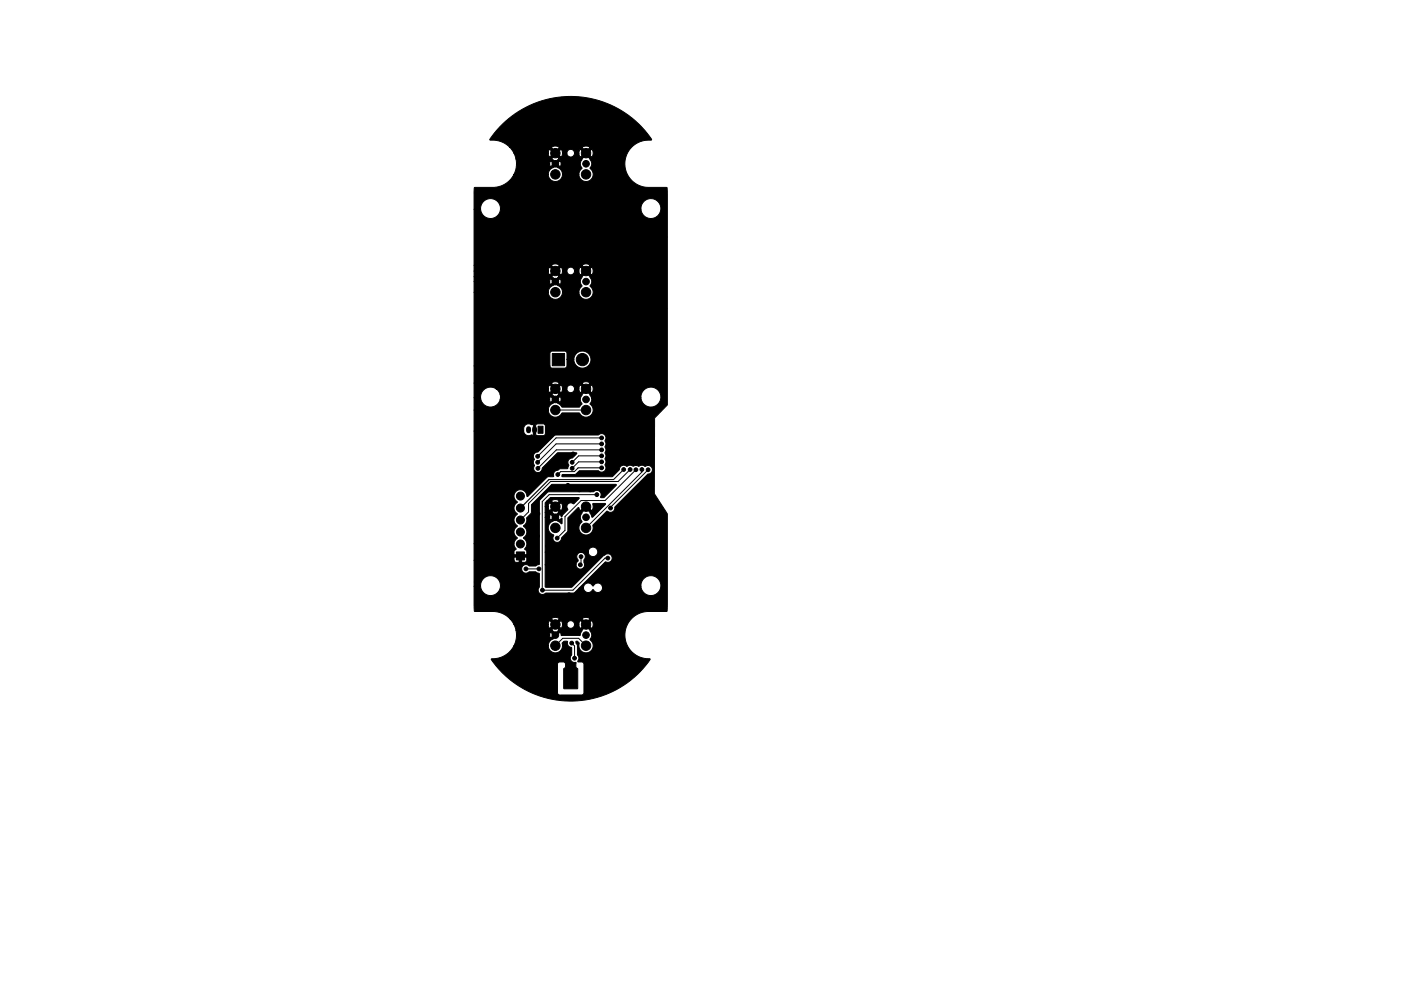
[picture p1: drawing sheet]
<svg xmlns="http://www.w3.org/2000/svg" width="297mm" height="210mm" viewBox="0 0 297 210" stroke-linecap="round" stroke-linejoin="round" font-family="sans-serif">
<g fill="#000" stroke="#000" stroke-width=".21">
<path d="M106.5 26.3a20.6 20.6 0 0 1 31.6 3.4h-.6a5 5 0 0 0-5 5.1 5 5 0 0 0 5 5h3.8l.2 .8v45.3l-2.7 2.8-.1 16 2.8 4.4v19.1l-.1 1.5h-3.9a5.1 5.1 0 0 0-5 5.3 5.1 5.1 0 0 0 5.3 4.8v.2a20.4 20.4 0 0 1-33.6-.2h.3a5 5 0 0 0 3.2-1.2l1.3-1.6h7.2l.1 .2a1.51 1.51 0 0 0 1.8 1.3 1.51 1.51 0 0 0 1.1-2l.4-.5 .7 .1a1.21 1.21 0 0 0 .9 1.4v1.5a.97 .97 0 0 0-.1 1.1 .97 .97 0 0 0 1 .5v.9l.4 .4v4.1l-.1 .1h-2.9v-4.2l.4-.4v-.7l-.4-.4-.9 .1-.4 .2v6.3l.3 .4 4.9 .1 .3-.3 .1-6.3-.3-.4-1-.1 .1-.2a.99 .99 0 0 0-.2-1.3v-1.8l-.3-1h.3l.4 .4a1.54 1.54 0 0 0 .9 1.9 1.54 1.54 0 0 0 2-.8 1.54 1.54 0 0 0-.6-2 1.44 1.44 0 0 0 0-1.9l-.9-.8-.8 .8-.4 1.1-3.9 .1-.3-.8-1.5 1.5a1.52 1.52 0 0 0-1.1 1.4h-7.2l.3-1 .2-1.2h7l.2 .6 .7-.7-.7-.6-.2 .7h-7l-.1-1.1h7.7l.7 .7 .6-.6 .2-.1-.8-.8-.9 .8h-7.5l-.4-1.2h7.2l.3 .9 .9-.9h.7l.9 .9 .3-.9h.9a.81 .81 0 0 0 .8 .8 .81 .81 0 0 0 .8-.8h.9l.3 .9 .9-.9h.7l.9 .9a1.43 1.43 0 0 0 0-1.8l-.9 .9h-.7l-.9-.9-.3 .9h-.9a.81 .81 0 0 0-.8-.8 .81 .81 0 0 0-.8 .8h-.9l-.3-.9-.9 .9h-.7l-.9-.9-.3 .9h-7.2l-.9-1.2h8.8l.9 .8 .8-.8h4.8l.9 .8 .8-.8a1.45 1.45 0 0 0-1.7 0h-4.8a1.49 1.49 0 0 0-1.7 0l-8.9-.1a5 5 0 0 0-3.5-1.5h-3.9l-.1-5.3h1.4a2.11 2.11 0 0 0 3.2 1.7 2.11 2.11 0 0 0 0-3.7 2.11 2.11 0 0 0-3.2 1.7v.3h-1.4v-5.6h8.5l.4 .5h1.8l.4-.3 .1-.8h-1.1v1.1h-.5v-1.1h-1.1v.6h-8.5v-3.4h8.5v.4l.4 .7-.4 .4v.8h2.7l-.1-.8-.3-.3a1.62 1.62 0 0 0-.3-2.5l.2-.2a1.44 1.44 0 0 0-.2-2.3 1.65 1.65 0 0 0 .7-1.8l1-1v-1.7l4.3-4.3h13.7l-2.6 2.8h-.7a1.09 1.09 0 0 0-.6-1.5h-.5l-.5 .2-9.5 .1-1.8 1.6-.1 .4v13.3l-.9 .4h-1.3l-.8-.3a.93 .93 0 0 0-.7 1.3 .93 .93 0 0 0 1.5 .2h1.3l.8 .4 .1 2.8a.93 .93 0 0 0-.1 1.3 .93 .93 0 0 0 1.3 .1l6-.1 1.2-1h.9a1.06 1.06 0 0 0 .9 .9 1.06 1.06 0 0 0 1.1-.6 1.04 1.04 0 0 0 1.3 .6 1.04 1.04 0 0 0 .7-1.3h8.2a2.11 2.11 0 0 0 3.2 1.7 2.11 2.11 0 0 0 0-3.7 2.11 2.11 0 0 0-3.2 1.7v.3h-8.2v-.1a1.07 1.07 0 0 0-1-.6 1.07 1.07 0 0 0-1 .6h-.1a1.01 1.01 0 0 0-1.1-.6 1.01 1.01 0 0 0-.8 1.1h-.9l5.5-5.6a.94 .94 0 0 0 1.5-.7 .94 .94 0 0 0-1.4-.9l-.5 .4-6.7 6.6-5.6-.1v-4.7h6.5v.2a.92 .92 0 0 0 1.3 .7 .92 .92 0 0 0 .4-1.4v-.5a.92 .92 0 0 0 0-1.4 .92 .92 0 0 0-1.3 .1 .92 .92 0 0 0 .1 1.3l-.5 1h-6.5v-2.7h9.1a1.01 1.01 0 0 0 1.5 .9 1.01 1.01 0 0 0 .1-1.7 1.01 1.01 0 0 0-1.6 .8h-9.1v-7.3h.9l.2 .6 .7-.7-.7-.6-.2 .7h-.9v-1.1h1.5l.7 .7 .6-.6 .2-.1-.9-.8-.8 .8h-1.3v-1.2h.6l.3 .9 .9-.9h.7l.9 .9a1.43 1.43 0 0 0 0-1.8l-.9 .9h-.7l-.9-.9-.3 .9h-.6v-.9l.4-.3h.9l.9 .8 .8-.8a1.49 1.49 0 0 0-1.7 0h-.9l.7-.7h6.1l-1.1 1.3-.9-.2a.83 .83 0 0 0-.4 1.4l-1.2 1.5h-.2l-.2-.5-.7 .6 .7 .7 .2-.4h.2l-.1 1.1-1.4-1-.4 .5a1.56 1.56 0 0 0-1.1 1.5 1.56 1.56 0 0 0 1.2 1.4 .94 .94 0 0 0 .5 1.5 .94 .94 0 0 0 1.2-.9l1.3-1.4v-2.8l2.2-2.2h.1l.3 .7 1.3-1.2 1.2 1.2a1.69 1.69 0 0 0 .2-1.6h2.5l.2 .2-2.8 2.8-.5-1.1-.9-.8-.8 .8a1.55 1.55 0 0 0 0 2v.1a1.53 1.53 0 0 0-.4 2 1.53 1.53 0 0 0 2 .5 1.53 1.53 0 0 0 .7-1.9l2.9-2.9h.2a.95 .95 0 0 0 1.1 .1 .95 .95 0 0 0 .5-1l7-7a.91 .91 0 0 0 .9-1.2 .91 .91 0 0 0-1.3-.5l-.2 .1-.8-.3-.6 .2-.5-.1-.6 .1-.8-.2-.6 .3-.5-.3a.93 .93 0 0 0-1.1 1l-1.5 1.4h-10.6l-.1-.1 .2-.3h2.6l1-.8h3.9l.7 .3 .5-.2a1.01 1.01 0 0 0 .3-1.4v-.1a1.28 1.28 0 0 0 0-1.2l.2-.6-.2-.5a1.75 1.75 0 0 0 0-1.5 1.13 1.13 0 0 0 0-1.2 .93 .93 0 0 0-.2-1.3 .93 .93 0 0 0-1.3 .1h-9.1l-3.7 3.6a.99 .99 0 0 0-.9 .6 .99 .99 0 0 0 .2 1l-.2 .4 .1 .6a.71 .71 0 0 1-.1 .9 .91 .91 0 0 0 1 .9 .91 .91 0 0 0 .9-.9l3.2-3.3h4l.1 .2-.9 .8a1.03 1.03 0 0 0-.9 .6 1.03 1.03 0 0 0 .1 1.1l-.3 .6-1.6 .1-.4 .3a.9 .9 0 0 0-.9 .7v.6l-1.4 .1-4.2 4.1a1.41 1.41 0 0 0-2.1-1.2 1.41 1.41 0 0 0 0 2.4 1.48 1.48 0 0 0 0 2.6 1.48 1.48 0 0 0 0 2.5 1.48 1.48 0 0 0 0 2.6l-.5 .5-.2 .7h-8.5v-23.9h10.5a1.13 1.13 0 0 0 1.8 .8l.3 .1v-.4h.5v.4h1.8l.2-.4v-1.7l-.4-.4-1.6 .1v2h-.5v-2l-.4 .1-.7-.2a1.02 1.02 0 0 0-1 1v.6h-10.5v-4.5h15.7a1.56 1.56 0 0 0 1.3 1.5 1.56 1.56 0 0 0 1.7-.9l3.7 .1a1.54 1.54 0 0 0 2.4 .4 1.54 1.54 0 0 0-.2-2.5l.3-.6v-.6h10.5a2.11 2.11 0 0 0 3.2 1.7 2.11 2.11 0 0 0 0-3.6 2.11 2.11 0 0 0-3.2 1.6v.3h-10.5l-.3-.7-.9-.8-.8 .8a1.66 1.66 0 0 0 0 2l-.6 .7h-3.6l-1.5-1.3-1.2 1-.3 .9h-15.7v-2.6h1.4a2.11 2.11 0 0 0 1.9 1.9 2.11 2.11 0 0 0 2.2-1.5h10.5l.2 .6 .7-.7h.7l.7 .7a1.12 1.12 0 0 0 0-1.3l-.7 .6h-.7l-.7-.6-.2 .7h-10.5v-1.1h10.9l.2 .1 .7 .6 .6-.6 .2-.1-.9-.8-.8 .8h-10.9l-.3-.7-.5-.5h11l.3 .9 .9-.9h.7l.9 .9 .3-.9h.9a.81 .81 0 0 0 .8 .8 .81 .81 0 0 0 .8-.8h.9l.3 .9 .9-.9h.7l.9 .9a1.43 1.43 0 0 0 0-1.8l-.9 .9h-.7l-.9-.9-.3 .9h-.9a.81 .81 0 0 0-.8-.8 .81 .81 0 0 0-.8 .8h-.9l-.3-.9-.9 .9h-.7l-.9-.9-.3 .9-11.1-.1a2.11 2.11 0 0 0-3.2 2h-1.4v-3.1h16.4l.9 .8 .8-.8h4.8l.9 .8 .8-.8a1.49 1.49 0 0 0-1.7 0h-4.8a1.49 1.49 0 0 0-1.7 0h-16.4v-3.7h16.1l.4 .5h2.7l.5-.4v-1.5h1.5a1.81 1.81 0 0 0 2.6 1.7 1.81 1.81 0 0 0 .3-3 1.81 1.81 0 0 0-2.9 1.1v.2h-1.5v-1.3l-.4-.4h-2.7l-.5 .4v2.7h-16.1v-15.6h15.7a1.51 1.51 0 0 0 1.5 1.5 1.51 1.51 0 0 0 1.6-1.5h3.4l.1 .2a1.54 1.54 0 0 0 2.3 1 1.54 1.54 0 0 0 0-2.6 1.59 1.59 0 0 0 0-1.9l-.9-.8-.8 .8a1.59 1.59 0 0 0 0 2v.1a1.51 1.51 0 0 0-.7 1.2h-3.4l-.3-.9-1.3-1-.8 .7a1.52 1.52 0 0 0-.7 1.2h-15.7v-2.2h16l.2 .6 .7-.7h.7l.7 .7a1.12 1.12 0 0 0 0-1.3l-.7 .6h-.7l-.7-.6-.2 .7h-16v-1.1h16.4l.2 .1 .7 .6 .6-.6 .2-.1-.9-.8-.8 .8h-16.4v-1.2h15.7l.3 .9 .9-.9h.7l.9 .9 .3-.9h.9a.81 .81 0 0 0 .8 .8 .81 .81 0 0 0 .8-.8h.9l.3 .9 .9-.9h.7l.9 .9a1.43 1.43 0 0 0 0-1.8l-.9 .9h-.7l-.9-.9-.3 .9h-.9a.81 .81 0 0 0-.8-.8 .81 .81 0 0 0-.8 .8h-.9l-.3-.9-.9 .9h-.7l-.9-.9-.3 .9h-15.7v-1.2h16.4l.9 .8 .8-.8h4.8l.9 .8 .8-.8a1.45 1.45 0 0 0-1.7 0h-4.8a1.49 1.49 0 0 0-1.7 0h-16.4v-11.9h1.4v.3a2.11 2.11 0 0 0 2.2 1.7 2.11 2.11 0 0 0 2-2h29.8v.3a2.11 2.11 0 0 0 3.4 1.2 2.11 2.11 0 0 0-.4-3.6 2.11 2.11 0 0 0-3 2.1h-29.8v-.3a2.11 2.11 0 0 0-2.2-2 2.11 2.11 0 0 0-2 2.3h-1.4l.1-4.6h3.9a5 5 0 0 0 4.5-2.8h7.2l.1 .2a1.51 1.51 0 0 0 1.6 1.3 1.51 1.51 0 0 0 1.4-1.5h3.4l.1 .2a1.54 1.54 0 0 0 2.3 1 1.54 1.54 0 0 0 0-2.6 1.59 1.59 0 0 0 0-1.9l-.9-.8-.8 .8a1.59 1.59 0 0 0 0 2l-.5 .6-.2 .7h-3.4l-.1-.2a1.55 1.55 0 0 0-1-1.3l-.5-.4-.6 .5a1.53 1.53 0 0 0-.9 1.4h-7.2l.3-1 .2-1.2h7l.2 .6 .7-.7h.7l.7 .7a1.17 1.17 0 0 0 0-1.3l-.7 .6h-.7l-.7-.6-.2 .7h-7l-.1-1.1h7.7l.7 .7 .6-.6 .2-.1-.9-.8-.8 .8h-7.5l-.4-1.2h7.2l.3 .9 .9-.9h.7l.9 .9 .3-.9h.9a.81 .81 0 0 0 .8 .8 .81 .81 0 0 0 .8-.8h.9l.3 .9 .9-.9h.7l.9 .9a1.43 1.43 0 0 0 0-1.8l-.9 .9h-.7l-.9-.9-.3 .9h-.9a.81 .81 0 0 0-.8-.8 .81 .81 0 0 0-.8 .8h-.9l-.3-.9-.9 .9h-.7l-.9-.9-.3 .9h-7.2l-.9-1.2h8.8l.9 .8 .8-.8h4.8l.9 .8 .8-.8a1.49 1.49 0 0 0-1.7 0h-4.8a1.49 1.49 0 0 0-1.7 0l-8.9-.1a5 5 0 0 0-3.5-1.5h-.5l-.2-.1 1.5-2zM117.1 75h2.6v2.6h-2.6zM114.1 90.4h1v1.5h-1zM109.5 117.1h1.7v1.7h-1.7z"/>
<circle cx="108.1" cy="27.7" r=".4"/>
<circle cx="110.3" cy="37.7" r=".4"/>
<circle cx="114.2" cy="22.9" r=".4"/>
<circle cx="117.7" cy="34.7" r=".7"/>
<circle cx="117.7" cy="37" r="1"/>
<circle cx="117.8" cy="32.5" r="1"/>
<circle cx="120.5" cy="21.6" r=".4"/>
<circle cx="121.2" cy="38.2" r=".4"/>
<circle cx="121.2" cy="35.6" r=".4"/>
<circle cx="121.3" cy="30.9" r=".4"/>
<circle cx="124.2" cy="34.7" r=".7"/>
<circle cx="124.2" cy="37" r="1"/>
<circle cx="124.2" cy="32.5" r="1"/>
<circle cx="126.3" cy="38.5" r=".4"/>
<circle cx="126.8" cy="22.6" r=".4"/>
<circle cx="127.4" cy="32.1" r=".4"/>
<circle cx="131.2" cy="25.1" r=".4"/>
<circle cx="131.7" cy="34.6" r=".4"/>
<circle cx="135.6" cy="28.1" r=".4"/>
<circle cx="101.5" cy="41.3" r=".4"/>
<circle cx="101.8" cy="49.8" r=".4"/>
<circle cx="117.8" cy="57.5" r="1"/>
<circle cx="117.8" cy="59.7" r=".7"/>
<circle cx="124.2" cy="57.5" r="1"/>
<circle cx="124.2" cy="59.7" r=".7"/>
<circle cx="125.5" cy="53" r=".4"/>
<circle cx="134.3" cy="46.3" r=".4"/>
<circle cx="134.8" cy="55.8" r=".4"/>
<circle cx="136.5" cy="40.5" r=".4"/>
<circle cx="140.9" cy="57.7" r=".4"/>
<circle cx="141" cy="50.2" r=".4"/>
<circle cx="101.2" cy="70.6" r=".4"/>
<circle cx="101.4" cy="60.8" r=".4"/>
<circle cx="111.9" cy="77.5" r=".4"/>
<circle cx="112" cy="70.8" r=".4"/>
<circle cx="115.4" cy="77.4" r=".4"/>
<circle cx="115.5" cy="70.7" r=".4"/>
<circle cx="117.8" cy="62" r="1"/>
<circle cx="117.9" cy="73.8" r=".4"/>
<circle cx="118.1" cy="71.2" r=".4"/>
<circle cx="120.9" cy="63.2" r=".4"/>
<circle cx="121.1" cy="72.3" r=".4"/>
<circle cx="121.1" cy="60.2" r=".4"/>
<circle cx="121.4" cy="79.5" r=".4"/>
<circle cx="123.5" cy="76.3" r="1.3"/>
<circle cx="124.2" cy="62" r="1"/>
<circle cx="124.3" cy="79.6" r=".4"/>
<circle cx="125.1" cy="74.2" r=".4"/>
<circle cx="125.7" cy="67.5" r=".4"/>
<circle cx="127.3" cy="64.3" r=".4"/>
<circle cx="129.3" cy="70.4" r=".4"/>
<circle cx="130.8" cy="60.2" r=".4"/>
<circle cx="131" cy="77.6" r=".4"/>
<circle cx="131" cy="68.1" r=".4"/>
<circle cx="134.6" cy="66.5" r=".4"/>
<circle cx="134.8" cy="77.6" r=".4"/>
<circle cx="140.9" cy="72.9" r=".4"/>
<circle cx="141" cy="65.5" r=".4"/>
<circle cx="101.2" cy="80.9" r=".4"/>
<circle cx="101.3" cy="90.9" r=".4"/>
<circle cx="110.7" cy="93.2" r=".4"/>
<circle cx="113.3" cy="93.1" r=".4"/>
<circle cx="114" cy="96.8" r=".4"/>
<circle cx="114" cy="98.1" r=".4"/>
<circle cx="114" cy="99.4" r=".4"/>
<circle cx="114.5" cy="80.2" r=".4"/>
<circle cx="116" cy="88.8" r=".4"/>
<circle cx="117.3" cy="98.1" r=".4"/>
<circle cx="117.7" cy="82.5" r="1"/>
<circle cx="117.8" cy="84.7" r=".7"/>
<circle cx="117.8" cy="87" r="1"/>
<circle cx="121.3" cy="98.1" r=".4"/>
<circle cx="121.3" cy="99.4" r=".4"/>
<circle cx="121.5" cy="96.3" r=".4"/>
<circle cx="124.2" cy="82.5" r="1"/>
<circle cx="124.2" cy="84.7" r=".7"/>
<circle cx="124.2" cy="87" r="1"/>
<circle cx="127.6" cy="92.9" r=".4"/>
<circle cx="127.6" cy="94.2" r=".4"/>
<circle cx="127.6" cy="95.4" r=".4"/>
<circle cx="127.6" cy="99.3" r=".4"/>
<circle cx="127.6" cy="98" r=".4"/>
<circle cx="127.6" cy="96.7" r=".4"/>
<circle cx="132.2" cy="87.8" r=".4"/>
<circle cx="132.2" cy="99.6" r=".4"/>
<circle cx="133.6" cy="99.6" r=".4"/>
<circle cx="134.8" cy="99.7" r=".4"/>
<circle cx="136.1" cy="99.6" r=".4"/>
<circle cx="137.4" cy="99.7" r=".4"/>
<circle cx="140.8" cy="80.7" r=".4"/>
<circle cx="101.2" cy="100.2" r=".4"/>
<circle cx="101.2" cy="107.7" r=".4"/>
<circle cx="101.2" cy="115.2" r=".4"/>
<circle cx="110.3" cy="105.3" r=".85"/>
<circle cx="110.3" cy="107.8" r=".85"/>
<circle cx="110.3" cy="110.3" r=".85"/>
<circle cx="110.3" cy="115.4" r=".85"/>
<circle cx="110.3" cy="112.9" r=".85"/>
<circle cx="112.8" cy="103.4" r=".4"/>
<circle cx="113.9" cy="113.7" r=".4"/>
<circle cx="114" cy="109" r=".4"/>
<circle cx="116.1" cy="115.9" r=".4"/>
<circle cx="117.7" cy="107.5" r="1"/>
<circle cx="117.8" cy="112" r="1"/>
<circle cx="117.8" cy="109.7" r=".7"/>
<circle cx="118.1" cy="114.2" r=".4"/>
<circle cx="118.3" cy="100.7" r=".4"/>
<circle cx="119.7" cy="107.9" r=".4"/>
<circle cx="120.4" cy="103" r=".4"/>
<circle cx="122.3" cy="108.8" r=".4"/>
<circle cx="122.8" cy="103.9" r=".4"/>
<circle cx="123" cy="119.8" r=".4"/>
<circle cx="123.2" cy="118.1" r=".4"/>
<circle cx="123.6" cy="115.8" r=".4"/>
<circle cx="124.2" cy="107.5" r="1"/>
<circle cx="124.2" cy="112" r="1"/>
<circle cx="124.2" cy="109.7" r=".7"/>
<circle cx="125.2" cy="103.9" r=".4"/>
<circle cx="126.5" cy="104.9" r=".4"/>
<circle cx="127.2" cy="112.2" r=".4"/>
<circle cx="128.9" cy="118.4" r=".4"/>
<circle cx="129.4" cy="107.8" r=".4"/>
<circle cx="131.7" cy="107.5" r=".4"/>
<circle cx="133" cy="105.8" r=".4"/>
<circle cx="139.1" cy="117.7" r=".4"/>
<circle cx="139.3" cy="107.9" r=".4"/>
<circle cx="139.3" cy="113.5" r=".4"/>
<circle cx="101" cy="123.4" r=".4"/>
<circle cx="103.5" cy="129.1" r=".4"/>
<circle cx="110.6" cy="133.9" r=".4"/>
<circle cx="110.9" cy="122.5" r=".4"/>
<circle cx="110.9" cy="128" r=".4"/>
<circle cx="111.5" cy="120.7" r=".4"/>
<circle cx="114.3" cy="120.7" r=".4"/>
<circle cx="115" cy="125.2" r=".4"/>
<circle cx="115.3" cy="132.2" r=".4"/>
<circle cx="115.6" cy="127" r=".4"/>
<circle cx="117.3" cy="128.7" r=".4"/>
<circle cx="117.7" cy="134.7" r=".7"/>
<circle cx="117.8" cy="137" r="1"/>
<circle cx="117.8" cy="132.5" r="1"/>
<circle cx="118.3" cy="139.3" r=".4"/>
<circle cx="120.6" cy="126.2" r=".4"/>
<circle cx="121.2" cy="136.4" r=".4"/>
<circle cx="121.8" cy="139.6" r=".4"/>
<circle cx="122.5" cy="126.3" r=".4"/>
<circle cx="123" cy="130.5" r=".4"/>
<circle cx="123" cy="121.7" r=".4"/>
<circle cx="124.2" cy="134.7" r=".7"/>
<circle cx="124.2" cy="137" r="1"/>
<circle cx="124.2" cy="132.5" r="1"/>
<circle cx="124.9" cy="139.4" r=".4"/>
<circle cx="129.2" cy="131.5" r=".4"/>
<circle cx="131.9" cy="137" r=".4"/>
<circle cx="132.1" cy="125.4" r=".4"/>
<circle cx="132.1" cy="131.6" r=".4"/>
<circle cx="135.5" cy="120.3" r=".4"/>
<circle cx="136.6" cy="128.8" r=".4"/>
<circle cx="140.6" cy="128.9" r=".4"/>
<circle cx="107.8" cy="140.7" r=".4"/>
<circle cx="110" cy="144.4" r=".4"/>
<circle cx="114.7" cy="146.5" r=".4"/>
<circle cx="126.4" cy="146.9" r=".4"/>
<circle cx="131" cy="144.4" r=".4"/>
<circle cx="135.6" cy="140.8" r=".4"/>
</g>
<path d="M112.1 91v.4M113.3 91v.4" fill="none" stroke="#000" stroke-width="1.1"/>
<g fill="none" stroke="#000" stroke-width=".21">
<path d="M117.8 87h6.4M127.6 98h-4.9l-1.4 1.4M127.6 92.9h-9.7l-3.9 3.9M127.6 94.2h-9.7l-3.9 3.9M127.6 95.4h-9.6l-4 4M127.6 99.3h-5l-.8 .8h-2.9l-.6 .6M127.6 96.7h-4.9l-1.4 1.4M132.2 99.6l-2.1 2.2h-13.7M133.6 99.6l-2.5 2.6h-14.4l-4.6 4.6v1.8l-1.8 1.7M134.8 99.7l-6.5 6.5h-5.1l-3.4 3.4v2.9l-1.7 1.7M136.1 99.6v.6l-11.9 11.8M137.4 99.7l-8 7.9v.2"/>
<path d="M123.2 118.1v1.6l-.2 .1M126.5 104.9h-10.1l-1.4 1.5v18.8h6.5l6.8-6.8h.6M111.5 120.7h.1M111.5 120.7h2.8M117.8 137l1.5-1.6h3.4l1.5 1.6M121.2 136.4l.6 .7v2.5"/>
</g>
<path d="M116.4 101.8l-6.1 6" fill="none" stroke="#000" stroke-width=".25"/>
</svg>
